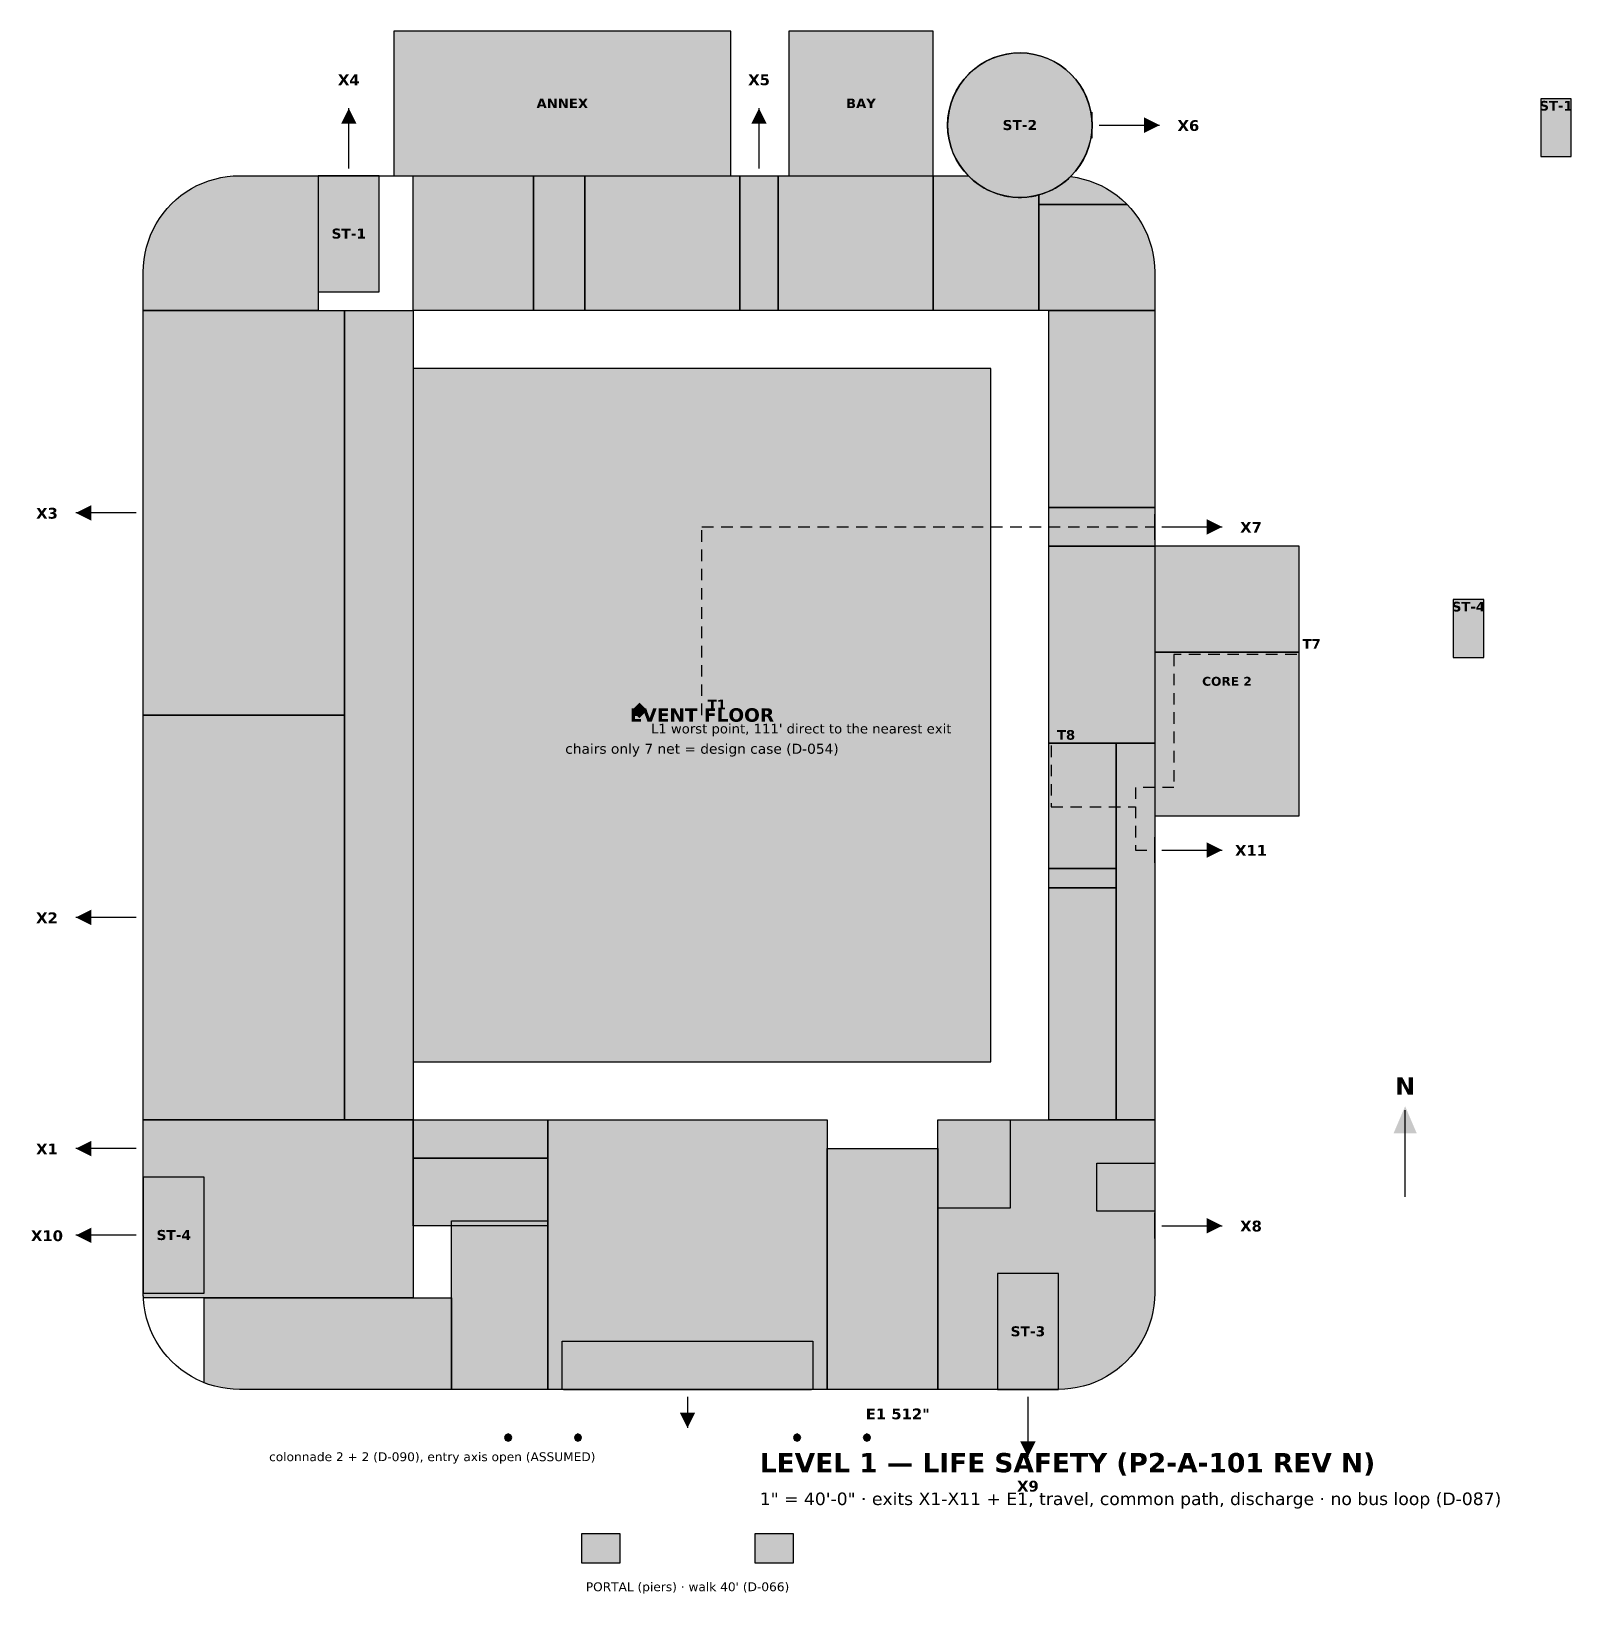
# Model space of a CAD drawing. Header units: feet. Extents: x -23 to 297, y -42 to 282.
import ezdxf
from ezdxf.enums import TextEntityAlignment as Align

# ---------------------------------------------------------------- set-up
doc = ezdxf.new("R2010")
doc.units = ezdxf.units.FT
doc.header["$MEASUREMENT"] = 0
for name, color, linetype in [('A-ANNEX', 7, 'Continuous'), ('A-ANNO-TEXT', 7, 'Continuous'), ('A-COLS', 7, 'Continuous'), ('A-EXIT', 7, 'Continuous'), ('A-EXIT-DISCH', 7, 'Continuous'), ('A-EXIT-TRAVEL', 7, 'Continuous'), ('A-PORTAL', 7, 'Continuous'), ('A-ROOM', 7, 'Continuous'), ('A-STAIR', 7, 'Continuous'), ('A-WALL-EXT', 7, 'Continuous')]:
    doc.layers.add(name, color=color, linetype=linetype)
doc.styles.add('KS-BOLD', font='DejaVuSans-Bold.ttf')
doc.styles.add('KS-REG', font='DejaVuSans.ttf')

msp = doc.modelspace()

# ---------------------------------------------------------------- texts
at = {"layer": 'A-ANNO-TEXT'}
for s, height, style, p in [('ANNEX', 2, 'KS-BOLD', (87, 266.03)), ('BAY', 2, 'KS-BOLD', (149, 266.03)), ('ST-1', 2, 'KS-BOLD', (293.33, 265.53)), ('ST-2', 2.08, 'KS-BOLD', (182, 261.49)), ('ST-1', 2.08, 'KS-BOLD', (42.67, 238.95)), ('ST-4', 2, 'KS-BOLD', (275.15, 161.53)), ('CORE 2', 1.84, 'KS-BOLD', (225, 146.11)), ('EVENT FLOOR', 2.8, 'KS-BOLD', (116, 138.64)), ('chairs only 7 net = design case (D-054)', 2.08, 'KS-REG', (116, 131.99)), ('N', 3.6, 'KS-BOLD', (262, 61.2)), ('ST-4', 2.08, 'KS-BOLD', (6.33, 31.03)), ('ST-3', 2.08, 'KS-BOLD', (183.67, 11.03)), ('colonnade 2 + 2 (D-090), entry axis open (ASSUMED)', 1.84, 'KS-REG', (60, -14.89)), ("PORTAL (piers) · walk 40' (D-066)", 1.84, 'KS-REG', (113, -41.89))]:
    msp.add_text(s, height=height, dxfattribs=dict(at, style=style)).set_placement(p, align=Align.CENTER)
for s, height, style, p in [('T7', 2, 'KS-BOLD', (240.7, 153.8)), ('T1', 2, 'KS-BOLD', (117.2, 141.2)), ("L1 worst point, 111' direct to the nearest exit", 2, 'KS-REG', (105.4, 136.2)), ('T8', 2, 'KS-BOLD', (189.7, 134.9)), ('LEVEL 1 — LIFE SAFETY (P2-A-101 REV N)', 4, 'KS-BOLD', (128, -17.2)), ('1" = 40\'-0" · exits X1-X11 + E1, travel, common path, discharge · no bus loop (D-087)', 2.6, 'KS-REG', (128, -24))]:
    msp.add_text(s, height=height, dxfattribs=dict(at, style=style)).set_placement(p)
at = {"layer": 'A-EXIT', "style": 'KS-BOLD'}
for s, p in [('X4', (42.67, 270.8)), ('X5', (127.85, 270.8)), ('X6', (217, 261.3)), ('X3', (-20, 180.8)), ('X7', (230, 177.89)), ('X11', (230, 110.8)), ('X2', (-20, 96.8)), ('X1', (-20, 48.8)), ('X10', (-20, 30.8)), ('X8', (230, 32.8)), ('X9', (183.67, -21.2))]:
    msp.add_text(s, height=2.24, dxfattribs=at).set_placement(p, align=Align.CENTER)
msp.add_text('E1 512"', height=2.24, dxfattribs=at).set_placement((150, -6.2))

# ---------------------------------------------------------------- hatches: boundary and pattern name
at = {"layer": 'A-ANNEX', "true_color": 0xc9ccd0}
for points in [[(122, 252), (122, 282), (52, 282), (52, 252), (122, 252)], [(164, 252), (164, 282), (134, 282), (134, 252), (164, 252)], [(240, 119.09), (240, 175.09), (210, 175.09), (210, 119.09), (240, 119.09)]]:
    msp.add_hatch(color=7, dxfattribs=at).paths.add_polyline_path(points)
at = {"layer": 'A-ANNO-TEXT', "true_color": 0xcc0000}
msp.add_hatch(color=7, dxfattribs=at).paths.add_polyline_path([(101.4, 141), (103, 142.6), (104.6, 141), (103, 139.4)])
at = {"layer": 'A-ANNO-TEXT', "true_color": 0x000000}
msp.add_hatch(color=7, dxfattribs=at).paths.add_polyline_path([(259.6, 53.2), (262, 58.8), (264.4, 53.2)])
at = {"layer": 'A-COLS', "true_color": 0x777777}
for points in [[(76.5, -10), (76.28, -9.47), (75.75, -9.25), (75.22, -9.47), (75, -10), (75.22, -10.53), (75.75, -10.75), (76.28, -10.53)], [(91, -10), (90.78, -9.47), (90.25, -9.25), (89.72, -9.47), (89.5, -10), (89.72, -10.53), (90.25, -10.75), (90.78, -10.53)], [(136.5, -10), (136.28, -9.47), (135.75, -9.25), (135.22, -9.47), (135, -10), (135.22, -10.53), (135.75, -10.75), (136.28, -10.53)], [(151, -10), (150.78, -9.47), (150.25, -9.25), (149.72, -9.47), (149.5, -10), (149.72, -10.53), (150.25, -10.75), (150.78, -10.53)]]:
    msp.add_hatch(color=7, dxfattribs=at).paths.add_polyline_path(points)
at = {"layer": 'A-EXIT-DISCH', "true_color": 0x1e7b34}
for points in [[(42.67, 266), (41.07, 262.8), (44.27, 262.8)], [(127.85, 266), (126.25, 262.8), (129.45, 262.8)], [(211, 262.5), (207.8, 264.1), (207.8, 260.9)], [(-14, 182), (-10.8, 180.4), (-10.8, 183.6)], [(224, 179.09), (220.8, 180.69), (220.8, 177.49)], [(224, 112), (220.8, 113.6), (220.8, 110.4)], [(-14, 98), (-10.8, 96.4), (-10.8, 99.6)], [(-14, 50), (-10.8, 48.4), (-10.8, 51.6)], [(-14, 32), (-10.8, 30.4), (-10.8, 33.6)], [(224, 34), (220.8, 35.6), (220.8, 32.4)], [(113, -8), (114.6, -4.8), (111.4, -4.8)], [(183.67, -14), (185.27, -10.8), (182.07, -10.8)]]:
    msp.add_hatch(color=7, dxfattribs=at).paths.add_polyline_path(points)
at = {"layer": 'A-PORTAL', "true_color": 0xcc0000}
for points in [[(99, -36), (99, -30), (91, -30), (91, -36), (99, -36)], [(135, -36), (135, -30), (127, -30), (127, -36), (135, -36)]]:
    msp.add_hatch(color=7, dxfattribs=at).paths.add_polyline_path(points)
at = {"layer": 'A-ROOM', "true_color": 0xb9b3a0}
for points in [[(296.5, 255.96), (296.5, 268), (290.17, 268), (290.17, 255.96), (296.5, 255.96)], [(278.33, 152), (278.33, 164.04), (272, 164.04), (272, 152), (278.33, 152)]]:
    msp.add_hatch(color=7, dxfattribs=at).paths.add_polyline_path(points)
at = {"layer": 'A-ROOM', "true_color": 0xe4e1d8}
for points in [[(0, 224), (0, 232), (0.04, 233.31), (0.17, 234.61), (0.38, 235.9), (0.68, 237.18), (1.06, 238.43), (1.52, 239.65), (2.06, 240.85), (2.68, 242), (3.37, 243.11), (4.13, 244.18), (4.96, 245.19), (5.86, 246.14), (6.81, 247.04), (7.82, 247.87), (8.89, 248.63), (10, 249.32), (11.15, 249.94), (12.35, 250.48), (13.57, 250.94), (14.82, 251.32), (16.1, 251.62), (17.39, 251.83), (18.69, 251.96), (20, 252), (36.33, 252), (36.33, 227.92), (36.33, 224), (0, 224)], [(56, 224), (56, 252), (81, 252), (81, 224), (56, 224)], [(81, 224), (81, 252), (91.71, 252), (91.71, 224), (81, 224)], [(91.71, 224), (91.71, 252), (123.85, 252), (123.85, 224), (91.71, 224)], [(131.85, 224), (131.85, 252), (163.99, 252), (163.99, 224), (131.85, 224)], [(185.92, 224), (163.99, 224), (163.99, 252), (171.29, 252), (171.39, 251.89), (171.66, 251.64), (171.93, 251.39), (172.2, 251.14), (172.48, 250.9), (172.77, 250.67), (173.06, 250.45), (173.36, 250.24), (173.67, 250.03), (173.98, 249.83), (174.29, 249.63), (174.61, 249.45), (174.93, 249.27), (175.26, 249.1), (175.59, 248.94), (175.92, 248.79), (176.26, 248.64), (176.6, 248.51), (176.95, 248.38), (177.29, 248.26), (177.65, 248.15), (178, 248.04), (178.36, 247.95), (178.71, 247.86), (179.07, 247.79), (179.44, 247.72), (179.8, 247.66), (180.16, 247.61), (180.53, 247.57), (180.9, 247.54), (181.26, 247.52), (181.63, 247.5), (182, 247.5), (182.37, 247.5), (182.74, 247.52), (183.1, 247.54), (183.47, 247.57), (183.84, 247.61), (184.2, 247.66), (184.56, 247.72), (184.93, 247.79), (185.29, 247.86), (185.64, 247.95), (185.92, 248.02), (185.92, 224)], [(185.92, 248.02), (186, 248.04), (186.35, 248.15), (186.71, 248.26), (187.05, 248.38), (187.4, 248.51), (187.74, 248.64), (188.08, 248.79), (188.41, 248.94), (188.74, 249.1), (189.07, 249.27), (189.39, 249.45), (189.71, 249.63), (190.02, 249.83), (190.33, 250.03), (190.64, 250.24), (190.94, 250.45), (191.23, 250.67), (191.52, 250.9), (191.8, 251.14), (192.07, 251.39), (192.34, 251.64), (192.55, 251.84), (192.61, 251.83), (193.9, 251.62), (195.18, 251.32), (196.43, 250.94), (197.65, 250.48), (198.85, 249.94), (200, 249.32), (201.11, 248.63), (202.18, 247.87), (203.19, 247.04), (204.14, 246.14), (204.28, 246), (185.92, 246), (185.92, 248.02)], [(185.92, 224), (185.92, 246), (204.28, 246), (205.04, 245.19), (205.87, 244.18), (206.63, 243.11), (207.32, 242), (207.94, 240.85), (208.48, 239.65), (208.94, 238.43), (209.32, 237.18), (209.62, 235.9), (209.83, 234.61), (209.96, 233.31), (210, 232), (210, 224), (185.92, 224)], [(41.75, 140), (0, 140), (0, 224), (41.75, 224), (41.75, 140)], [(188, 183.09), (188, 224), (210, 224), (210, 183.09), (188, 183.09)], [(188, 134.18), (188, 175.09), (210, 175.09), (210, 134.18), (188, 134.18)], [(240, 153.09), (240, 175.09), (210, 175.09), (210, 153.09), (240, 153.09)], [(240, 119.09), (240, 153.09), (210, 153.09), (210, 119.09), (240, 119.09)], [(41.75, 56), (0, 56), (0, 140), (41.75, 140), (41.75, 56)], [(188, 134.18), (202, 134.18), (202, 108.18), (188, 108.18), (188, 134.18)], [(188, 108.18), (202, 108.18), (202, 104.18), (188, 104.18), (188, 108.18)], [(188, 104.18), (202, 104.18), (202, 56), (188, 56), (188, 104.18)], [(165, 56), (180, 56), (180, 37.67), (165, 37.67), (165, 56)], [(165, 50), (165, 0), (142, 0), (142, 50), (165, 50)], [(198, 37), (198, 47), (210, 47), (210, 37), (198, 37)], [(84, 35), (84, 0), (64, 0), (64, 35), (84, 35)], [(64, 19), (64, 0), (20, 0), (18.69, 0.04), (17.39, 0.17), (16.1, 0.38), (14.82, 0.68), (13.57, 1.06), (12.67, 1.4), (12.67, 19), (64, 19)], [(139, 10), (139, 0), (87, 0), (87, 10), (139, 10)]]:
    msp.add_hatch(color=7, dxfattribs=at).paths.add_polyline_path(points)
at = {"layer": 'A-ROOM', "true_color": 0xf3f1ec}
for points in [[(123.85, 224), (123.85, 252), (131.85, 252), (131.85, 224), (123.85, 224)], [(41.75, 224), (56, 224), (56, 56), (41.75, 56), (41.75, 224)], [(188, 175.09), (188, 183.09), (210, 183.09), (210, 175.09), (188, 175.09)], [(202, 56), (202, 134.18), (210, 134.18), (210, 56), (202, 56)], [(56, 19), (0.03, 19), (0, 20), (12.67, 20), (12.67, 44.08), (0, 44.08), (0, 56), (56, 56), (56, 19)], [(56, 56), (84, 56), (84, 48), (56, 48), (56, 56)], [(142, 56), (142, 0), (84, 0), (84, 56), (142, 56)], [(209.96, 18.69), (209.83, 17.39), (209.62, 16.1), (209.32, 14.82), (208.94, 13.57), (208.48, 12.35), (207.94, 11.15), (207.32, 10), (206.63, 8.89), (205.87, 7.82), (205.04, 6.81), (204.14, 5.86), (203.19, 4.96), (202.18, 4.13), (201.11, 3.37), (200, 2.68), (198.85, 2.06), (197.65, 1.52), (196.43, 1.06), (195.18, 0.68), (193.9, 0.38), (192.61, 0.17), (191.31, 0.04), (190, 0), (190, 24.08), (177.33, 24.08), (177.33, 0), (165, 0), (165, 56), (210, 56), (210, 20), (209.96, 18.69)], [(56, 48), (84, 48), (84, 34), (56, 34), (56, 48)]]:
    msp.add_hatch(color=7, dxfattribs=at).paths.add_polyline_path(points)
at = {"layer": 'A-ROOM', "true_color": 0xf1e6cc}
msp.add_hatch(color=7, dxfattribs=at).paths.add_polyline_path([(176, 68), (176, 212), (56, 212), (56, 68), (176, 68)])
at = {"layer": 'A-STAIR', "true_color": 0xb9b3a0}
h = msp.add_hatch(color=7, dxfattribs=at)
edge = h.paths.add_edge_path()
edge.add_arc((182, 262.5), 15, 0, 360)
for points in [[(49, 227.92), (49, 252), (36.33, 252), (36.33, 227.92), (49, 227.92)], [(12.67, 20), (12.67, 44.08), (0, 44.08), (0, 20), (12.67, 20)], [(190, 0), (190, 24.08), (177.33, 24.08), (177.33, 0), (190, 0)]]:
    msp.add_hatch(color=7, dxfattribs=at).paths.add_polyline_path(points)

# ---------------------------------------------------------------- linework, layer by layer
at = {"layer": 'A-ANNEX'}
for points in [[(122, 252), (122, 282), (52, 282), (52, 252), (122, 252)], [(164, 252), (164, 282), (134, 282), (134, 252), (164, 252)], [(240, 119.09), (240, 175.09), (210, 175.09), (210, 119.09), (240, 119.09)]]:
    msp.add_lwpolyline(points, close=True, dxfattribs=at)
at = {"layer": 'A-ANNO-TEXT'}
msp.add_line((262, 40), (262, 58), dxfattribs=at)
at = {"layer": 'A-COLS'}
for points in [[(76.5, -10), (76.28, -9.47), (75.75, -9.25), (75.22, -9.47), (75, -10), (75.22, -10.53), (75.75, -10.75), (76.28, -10.53)], [(91, -10), (90.78, -9.47), (90.25, -9.25), (89.72, -9.47), (89.5, -10), (89.72, -10.53), (90.25, -10.75), (90.78, -10.53)], [(136.5, -10), (136.28, -9.47), (135.75, -9.25), (135.22, -9.47), (135, -10), (135.22, -10.53), (135.75, -10.75), (136.28, -10.53)], [(151, -10), (150.78, -9.47), (150.25, -9.25), (149.72, -9.47), (149.5, -10), (149.72, -10.53), (150.25, -10.75), (150.78, -10.53)]]:
    msp.add_lwpolyline(points, close=True, dxfattribs=at)
at = {"layer": 'A-EXIT'}
for p, q in [((197, 259.83), (197, 265.17)), ((40, 252), (45.33, 252)), ((125.18, 252), (130.52, 252)), ((0, 179.33), (0, 184.67)), ((210, 176.42), (210, 181.76)), ((210, 109.33), (210, 114.67)), ((0, 95.33), (0, 100.67)), ((0, 47.33), (0, 52.67)), ((210, 31.33), (210, 36.67)), ((0, 29.33), (0, 34.67)), ((87.25, 0), (138.75, 0)), ((181, 0), (186.33, 0))]:
    msp.add_line(p, q, dxfattribs=at)
at = {"layer": 'A-EXIT-DISCH'}
for p, q in [((42.67, 253.5), (42.67, 266)), ((127.85, 253.5), (127.85, 266)), ((198.5, 262.5), (211, 262.5)), ((-1.5, 182), (-14, 182)), ((211.5, 179.09), (224, 179.09)), ((211.5, 112), (224, 112)), ((-1.5, 98), (-14, 98)), ((-1.5, 50), (-14, 50)), ((211.5, 34), (224, 34)), ((-1.5, 32), (-14, 32)), ((113, -1.5), (113, -8)), ((183.67, -1.5), (183.67, -14))]:
    msp.add_line(p, q, dxfattribs=at)
at = {"layer": 'A-EXIT-TRAVEL'}
for p, q in [((116, 179.09), (118.4, 179.09)), ((120, 179.09), (122.4, 179.09)), ((124, 179.09), (126.4, 179.09)), ((128, 179.09), (130.4, 179.09)), ((132, 179.09), (134.4, 179.09)), ((136, 179.09), (138.4, 179.09)), ((140, 179.09), (142.4, 179.09)), ((144, 179.09), (146.4, 179.09)), ((148, 179.09), (150.4, 179.09)), ((152, 179.09), (154.4, 179.09)), ((156, 179.09), (158.4, 179.09)), ((160, 179.09), (162.4, 179.09)), ((164, 179.09), (166.4, 179.09)), ((168, 179.09), (170.4, 179.09)), ((172, 179.09), (174.4, 179.09)), ((176, 179.09), (178.4, 179.09)), ((180, 179.09), (182.4, 179.09)), ((184, 179.09), (186.4, 179.09)), ((188, 179.09), (190.4, 179.09)), ((192, 179.09), (194.4, 179.09)), ((196, 179.09), (198.4, 179.09)), ((200, 179.09), (202.4, 179.09)), ((204, 179.09), (206.4, 179.09)), ((208, 179.09), (210, 179.09)), ((116, 176), (116, 178.4)), ((116, 172), (116, 174.4)), ((116, 168), (116, 170.4)), ((116, 164), (116, 166.4)), ((116, 160), (116, 162.4)), ((116, 156), (116, 158.4)), ((116, 152), (116, 154.4)), ((215.5, 152.6), (214, 152.6)), ((214, 152.6), (214, 150.2)), ((219.5, 152.6), (217.1, 152.6)), ((223.5, 152.6), (221.1, 152.6)), ((227.5, 152.6), (225.1, 152.6)), ((231.5, 152.6), (229.1, 152.6)), ((235.5, 152.6), (233.1, 152.6)), ((239.5, 152.6), (237.1, 152.6)), ((116, 148), (116, 150.4)), ((116, 144), (116, 146.4)), ((214, 148.6), (214, 146.2)), ((214, 144.6), (214, 142.2)), ((116, 140), (116, 142.4)), ((214, 140.6), (214, 138.2)), ((214, 136.6), (214, 134.2)), ((188.5, 133.7), (188.5, 131.3)), ((214, 132.6), (214, 130.2)), ((188.5, 129.7), (188.5, 127.3)), ((214, 128.6), (214, 126.2)), ((188.5, 125.7), (188.5, 123.3)), ((206, 125), (206, 122.6)), ((210, 125), (207.6, 125)), ((214, 125), (211.6, 125)), ((188.5, 121.7), (188.5, 121)), ((188.5, 121), (190.9, 121)), ((192.5, 121), (194.9, 121)), ((196.5, 121), (198.9, 121)), ((200.5, 121), (202.9, 121)), ((204.5, 121), (206, 121)), ((206, 121), (206, 118.6)), ((206, 121), (206, 118.6)), ((206, 117), (206, 114.6)), ((206, 117), (206, 114.6)), ((206, 113), (206, 112)), ((206, 113), (206, 112)), ((206, 112), (208.4, 112)), ((206, 112), (208.4, 112))]:
    msp.add_line(p, q, dxfattribs=at)
at = {"layer": 'A-PORTAL'}
for points in [[(99, -36), (99, -30), (91, -30), (91, -36), (99, -36)], [(135, -36), (135, -30), (127, -30), (127, -36), (135, -36)]]:
    msp.add_lwpolyline(points, close=True, dxfattribs=at)
at = {"layer": 'A-ROOM'}
for points in [[(296.5, 255.96), (296.5, 268), (290.17, 268), (290.17, 255.96), (296.5, 255.96)], [(0, 224), (0, 232), (0.04, 233.31), (0.17, 234.61), (0.38, 235.9), (0.68, 237.18), (1.06, 238.43), (1.52, 239.65), (2.06, 240.85), (2.68, 242), (3.37, 243.11), (4.13, 244.18), (4.96, 245.19), (5.86, 246.14), (6.81, 247.04), (7.82, 247.87), (8.89, 248.63), (10, 249.32), (11.15, 249.94), (12.35, 250.48), (13.57, 250.94), (14.82, 251.32), (16.1, 251.62), (17.39, 251.83), (18.69, 251.96), (20, 252), (36.33, 252), (36.33, 227.92), (36.33, 224), (0, 224)], [(56, 224), (56, 252), (81, 252), (81, 224), (56, 224)], [(81, 224), (81, 252), (91.71, 252), (91.71, 224), (81, 224)], [(91.71, 224), (91.71, 252), (123.85, 252), (123.85, 224), (91.71, 224)], [(123.85, 224), (123.85, 252), (131.85, 252), (131.85, 224), (123.85, 224)], [(131.85, 224), (131.85, 252), (163.99, 252), (163.99, 224), (131.85, 224)], [(185.92, 224), (163.99, 224), (163.99, 252), (171.29, 252), (171.39, 251.89), (171.66, 251.64), (171.93, 251.39), (172.2, 251.14), (172.48, 250.9), (172.77, 250.67), (173.06, 250.45), (173.36, 250.24), (173.67, 250.03), (173.98, 249.83), (174.29, 249.63), (174.61, 249.45), (174.93, 249.27), (175.26, 249.1), (175.59, 248.94), (175.92, 248.79), (176.26, 248.64), (176.6, 248.51), (176.95, 248.38), (177.29, 248.26), (177.65, 248.15), (178, 248.04), (178.36, 247.95), (178.71, 247.86), (179.07, 247.79), (179.44, 247.72), (179.8, 247.66), (180.16, 247.61), (180.53, 247.57), (180.9, 247.54), (181.26, 247.52), (181.63, 247.5), (182, 247.5), (182.37, 247.5), (182.74, 247.52), (183.1, 247.54), (183.47, 247.57), (183.84, 247.61), (184.2, 247.66), (184.56, 247.72), (184.93, 247.79), (185.29, 247.86), (185.64, 247.95), (185.92, 248.02), (185.92, 224)], [(185.92, 248.02), (186, 248.04), (186.35, 248.15), (186.71, 248.26), (187.05, 248.38), (187.4, 248.51), (187.74, 248.64), (188.08, 248.79), (188.41, 248.94), (188.74, 249.1), (189.07, 249.27), (189.39, 249.45), (189.71, 249.63), (190.02, 249.83), (190.33, 250.03), (190.64, 250.24), (190.94, 250.45), (191.23, 250.67), (191.52, 250.9), (191.8, 251.14), (192.07, 251.39), (192.34, 251.64), (192.55, 251.84), (192.61, 251.83), (193.9, 251.62), (195.18, 251.32), (196.43, 250.94), (197.65, 250.48), (198.85, 249.94), (200, 249.32), (201.11, 248.63), (202.18, 247.87), (203.19, 247.04), (204.14, 246.14), (204.28, 246), (185.92, 246), (185.92, 248.02)], [(185.92, 224), (185.92, 246), (204.28, 246), (205.04, 245.19), (205.87, 244.18), (206.63, 243.11), (207.32, 242), (207.94, 240.85), (208.48, 239.65), (208.94, 238.43), (209.32, 237.18), (209.62, 235.9), (209.83, 234.61), (209.96, 233.31), (210, 232), (210, 224), (185.92, 224)], [(41.75, 140), (0, 140), (0, 224), (41.75, 224), (41.75, 140)], [(41.75, 224), (56, 224), (56, 56), (41.75, 56), (41.75, 224)], [(188, 183.09), (188, 224), (210, 224), (210, 183.09), (188, 183.09)], [(176, 68), (176, 212), (56, 212), (56, 68), (176, 68)], [(188, 175.09), (188, 183.09), (210, 183.09), (210, 175.09), (188, 175.09)], [(188, 134.18), (188, 175.09), (210, 175.09), (210, 134.18), (188, 134.18)], [(240, 153.09), (240, 175.09), (210, 175.09), (210, 153.09), (240, 153.09)], [(278.33, 152), (278.33, 164.04), (272, 164.04), (272, 152), (278.33, 152)], [(240, 119.09), (240, 153.09), (210, 153.09), (210, 119.09), (240, 119.09)], [(41.75, 56), (0, 56), (0, 140), (41.75, 140), (41.75, 56)], [(188, 134.18), (202, 134.18), (202, 108.18), (188, 108.18), (188, 134.18)], [(202, 56), (202, 134.18), (210, 134.18), (210, 56), (202, 56)], [(188, 108.18), (202, 108.18), (202, 104.18), (188, 104.18), (188, 108.18)], [(188, 104.18), (202, 104.18), (202, 56), (188, 56), (188, 104.18)], [(56, 19), (0.03, 19), (0, 20), (12.67, 20), (12.67, 44.08), (0, 44.08), (0, 56), (56, 56), (56, 19)], [(56, 56), (84, 56), (84, 48), (56, 48), (56, 56)], [(142, 56), (142, 0), (84, 0), (84, 56), (142, 56)], [(209.96, 18.69), (209.83, 17.39), (209.62, 16.1), (209.32, 14.82), (208.94, 13.57), (208.48, 12.35), (207.94, 11.15), (207.32, 10), (206.63, 8.89), (205.87, 7.82), (205.04, 6.81), (204.14, 5.86), (203.19, 4.96), (202.18, 4.13), (201.11, 3.37), (200, 2.68), (198.85, 2.06), (197.65, 1.52), (196.43, 1.06), (195.18, 0.68), (193.9, 0.38), (192.61, 0.17), (191.31, 0.04), (190, 0), (190, 24.08), (177.33, 24.08), (177.33, 0), (165, 0), (165, 56), (210, 56), (210, 20), (209.96, 18.69)], [(165, 56), (180, 56), (180, 37.67), (165, 37.67), (165, 56)], [(165, 50), (165, 0), (142, 0), (142, 50), (165, 50)], [(56, 48), (84, 48), (84, 34), (56, 34), (56, 48)], [(198, 37), (198, 47), (210, 47), (210, 37), (198, 37)], [(84, 35), (84, 0), (64, 0), (64, 35), (84, 35)], [(64, 19), (64, 0), (20, 0), (18.69, 0.04), (17.39, 0.17), (16.1, 0.38), (14.82, 0.68), (13.57, 1.06), (12.67, 1.4), (12.67, 19), (64, 19)], [(139, 10), (139, 0), (87, 0), (87, 10), (139, 10)]]:
    msp.add_lwpolyline(points, close=True, dxfattribs=at)
at = {"layer": 'A-STAIR'}
for points in [[(49, 227.92), (49, 252), (36.33, 252), (36.33, 227.92), (49, 227.92)], [(12.67, 20), (12.67, 44.08), (0, 44.08), (0, 20), (12.67, 20)], [(190, 0), (190, 24.08), (177.33, 24.08), (177.33, 0), (190, 0)]]:
    msp.add_lwpolyline(points, close=True, dxfattribs=at)
msp.add_circle((182, 262.5), 15, dxfattribs=at)
at = {"layer": 'A-WALL-EXT'}
for p, q in [((10, 249.32), (11.15, 249.94)), ((11.15, 249.94), (12.35, 250.48)), ((12.35, 250.48), (13.57, 250.94)), ((13.57, 250.94), (14.82, 251.32)), ((14.82, 251.32), (16.1, 251.62)), ((16.1, 251.62), (17.39, 251.83)), ((17.39, 251.83), (18.69, 251.96)), ((18.69, 251.96), (20, 252)), ((20, 252), (171.29, 252)), ((192.61, 251.83), (193.9, 251.62)), ((193.9, 251.62), (195.18, 251.32)), ((195.18, 251.32), (196.43, 250.94)), ((196.43, 250.94), (197.65, 250.48)), ((197.65, 250.48), (198.85, 249.94)), ((198.85, 249.94), (200, 249.32)), ((5.86, 246.14), (6.81, 247.04)), ((6.81, 247.04), (7.82, 247.87)), ((7.82, 247.87), (8.89, 248.63)), ((8.89, 248.63), (10, 249.32)), ((200, 249.32), (201.11, 248.63)), ((201.11, 248.63), (202.18, 247.87)), ((202.18, 247.87), (203.19, 247.04)), ((203.19, 247.04), (204.14, 246.14)), ((3.37, 243.11), (4.13, 244.18)), ((4.13, 244.18), (4.96, 245.19)), ((4.96, 245.19), (5.86, 246.14)), ((204.14, 246.14), (205.04, 245.19)), ((205.04, 245.19), (205.87, 244.18)), ((205.87, 244.18), (206.63, 243.11)), ((1.52, 239.65), (2.06, 240.85)), ((2.06, 240.85), (2.68, 242)), ((2.68, 242), (3.37, 243.11)), ((206.63, 243.11), (207.32, 242)), ((207.32, 242), (207.94, 240.85)), ((207.94, 240.85), (208.48, 239.65)), ((0.38, 235.9), (0.68, 237.18)), ((0.68, 237.18), (1.06, 238.43)), ((1.06, 238.43), (1.52, 239.65)), ((208.48, 239.65), (208.94, 238.43)), ((208.94, 238.43), (209.32, 237.18)), ((209.32, 237.18), (209.62, 235.9)), ((0.04, 233.31), (0.17, 234.61)), ((0.17, 234.61), (0.38, 235.9)), ((209.62, 235.9), (209.83, 234.61)), ((209.83, 234.61), (209.96, 233.31)), ((0, 232), (0.04, 233.31)), ((0, 20), (0, 232)), ((209.96, 233.31), (210, 232)), ((210, 232), (210, 20)), ((0.04, 18.69), (0, 20)), ((210, 20), (209.96, 18.69)), ((0.17, 17.39), (0.04, 18.69)), ((0.38, 16.1), (0.17, 17.39)), ((209.83, 17.39), (209.62, 16.1)), ((209.96, 18.69), (209.83, 17.39)), ((0.68, 14.82), (0.38, 16.1)), ((1.06, 13.57), (0.68, 14.82)), ((1.52, 12.35), (1.06, 13.57)), ((208.94, 13.57), (208.48, 12.35)), ((209.32, 14.82), (208.94, 13.57)), ((209.62, 16.1), (209.32, 14.82)), ((2.06, 11.15), (1.52, 12.35)), ((2.68, 10), (2.06, 11.15)), ((3.37, 8.89), (2.68, 10)), ((207.32, 10), (206.63, 8.89)), ((207.94, 11.15), (207.32, 10)), ((208.48, 12.35), (207.94, 11.15)), ((4.13, 7.82), (3.37, 8.89)), ((4.96, 6.81), (4.13, 7.82)), ((5.86, 5.86), (4.96, 6.81)), ((205.04, 6.81), (204.14, 5.86)), ((205.87, 7.82), (205.04, 6.81)), ((206.63, 8.89), (205.87, 7.82)), ((6.81, 4.96), (5.86, 5.86)), ((7.82, 4.13), (6.81, 4.96)), ((8.89, 3.37), (7.82, 4.13)), ((10, 2.68), (8.89, 3.37)), ((201.11, 3.37), (200, 2.68)), ((202.18, 4.13), (201.11, 3.37)), ((203.19, 4.96), (202.18, 4.13)), ((204.14, 5.86), (203.19, 4.96)), ((11.15, 2.06), (10, 2.68)), ((12.35, 1.52), (11.15, 2.06)), ((13.57, 1.06), (12.35, 1.52)), ((14.82, 0.68), (13.57, 1.06)), ((16.1, 0.38), (14.82, 0.68)), ((17.39, 0.17), (16.1, 0.38)), ((18.69, 0.04), (17.39, 0.17)), ((20, 0), (18.69, 0.04)), ((190, 0), (20, 0)), ((191.31, 0.04), (190, 0)), ((192.61, 0.17), (191.31, 0.04)), ((193.9, 0.38), (192.61, 0.17)), ((195.18, 0.68), (193.9, 0.38)), ((196.43, 1.06), (195.18, 0.68)), ((197.65, 1.52), (196.43, 1.06)), ((198.85, 2.06), (197.65, 1.52)), ((200, 2.68), (198.85, 2.06))]:
    msp.add_line(p, q, dxfattribs=at)
msp.add_arc((182, 262.5), 15, -45.3185, -135.5689, dxfattribs=at)

msp.set_redraw_order([(e.dxf.handle, doc.entitydb.next_handle()) for e in msp.query("TEXT MTEXT ATTDEF DIMENSION ARC_DIMENSION")])  # texts and dimensions are drawn at this point

doc.saveas('drawing.dxf')
